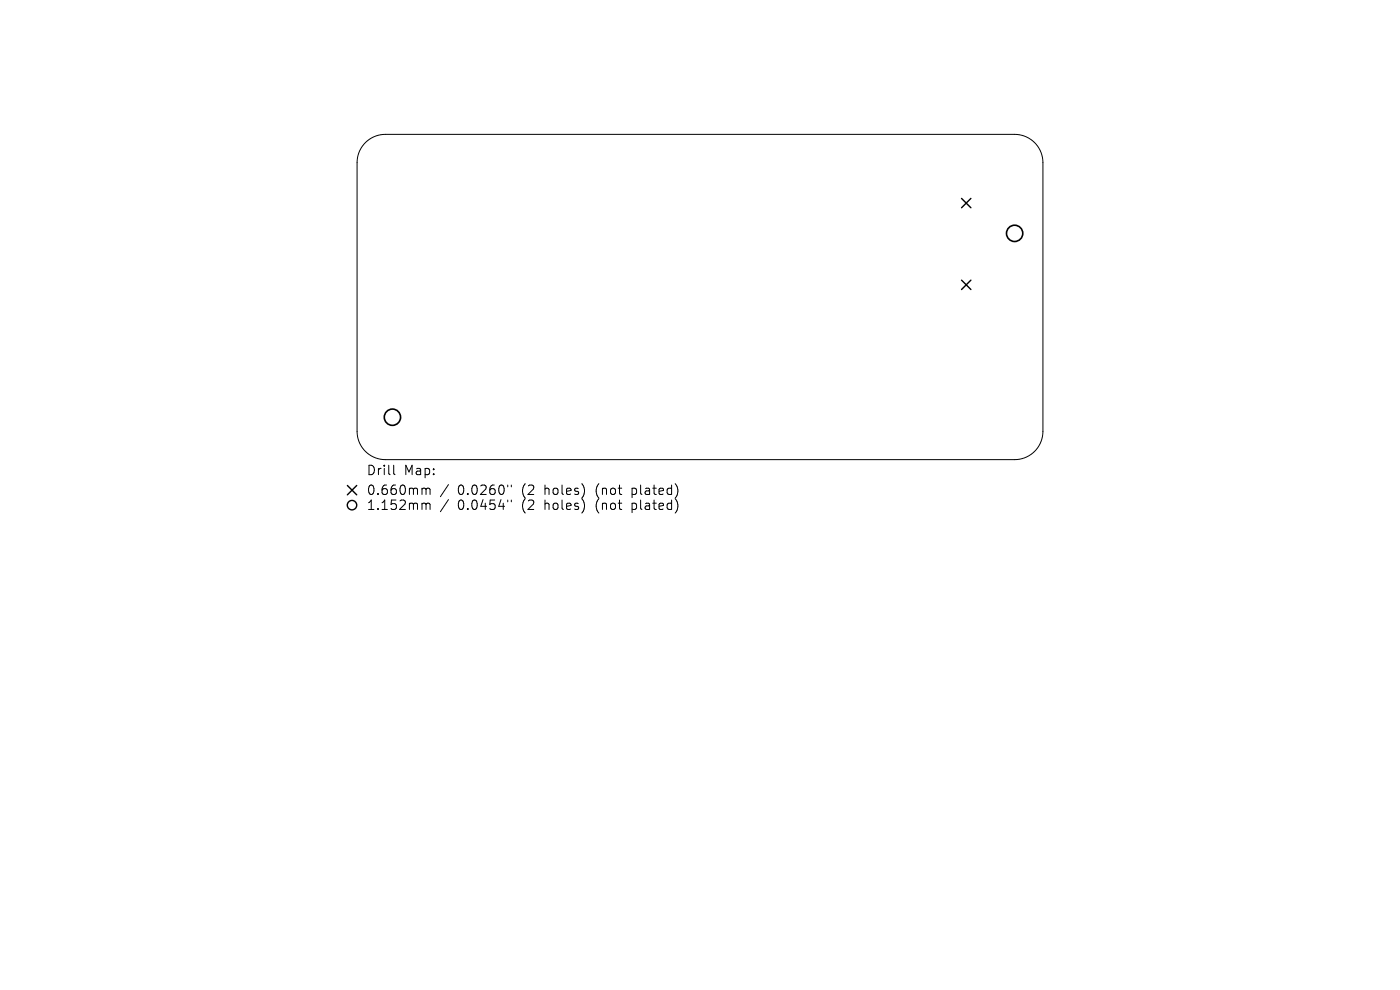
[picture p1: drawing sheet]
<svg xmlns="http://www.w3.org/2000/svg" width="297mm" height="210mm" viewBox="0 0 297 210" stroke-linecap="round" stroke-linejoin="round" font-family="sans-serif">
<defs><g id="words">
<g font-size="2.8">
<text x="77.7" y="101.1">Drill</text>
<text x="85.7" y="101.1">Map:</text>
<text x="77.7" y="105.3">0.660mm</text>
<text x="97.1" y="105.3">0.0260&quot;</text>
<text x="110.8" y="105.3">(2</text>
<text x="115.8" y="105.3">holes)</text>
<text x="126.9" y="105.3">(not</text>
<text x="134.7" y="105.3">plated)</text>
<text x="77.7" y="108.5">1.152mm</text>
<text x="97.1" y="108.5">0.0454&quot;</text>
<text x="110.8" y="108.5">(2</text>
<text x="115.8" y="108.5">holes)</text>
<text x="126.9" y="108.5">(not</text>
<text x="134.7" y="108.5">plated)</text>
</g>
</g></defs>
<g fill="none" stroke="#000" stroke-width=".21">
<path d="M77.5 30.3a6 6 0 0 1 4.3-1.8h133.5a6 6 0 0 1 6 6v57a6 6 0 0 1-6 6h-133.5a6 6 0 0 1-6-6v-57a6 6 0 0 1 1.7-4.2zM83.5 98.7v1.7l.3 .3M89.8 103.6h.3l.3 .2M89.8 106.7h.3l.3 .3M90.4 103.8l.3-.2 .4 .1 .1 1.2M90.4 103.8v1.1M90.4 107v1.1M90.4 107l.3-.3 .4 .1 .1 1.3M95.1 102.8l-1.7 2.6M95.1 106l-1.7 2.5M107.7 102.9v.4M107.7 106.1v.4"/>
<path d="M108.5 102.9v.4M108.5 106.1v.4"/>
</g>
<g fill="none" stroke="#000" stroke-width=".3">
<path d="M204 42.1l2 2M204 59.4l2 2M206 42.1l-2 2M206 59.4l-2 2M73.7 103l2 2M75.7 103l-2 2"/>
<circle cx="74.7" cy="107.2" r="1"/>
</g>
<g fill="none" stroke="#000" stroke-width=".35">
<circle cx="215.3" cy="49.5" r="1.73"/>
<circle cx="83.3" cy="88.5" r="1.73"/>
</g>
<use href="#words"/>
</svg>
